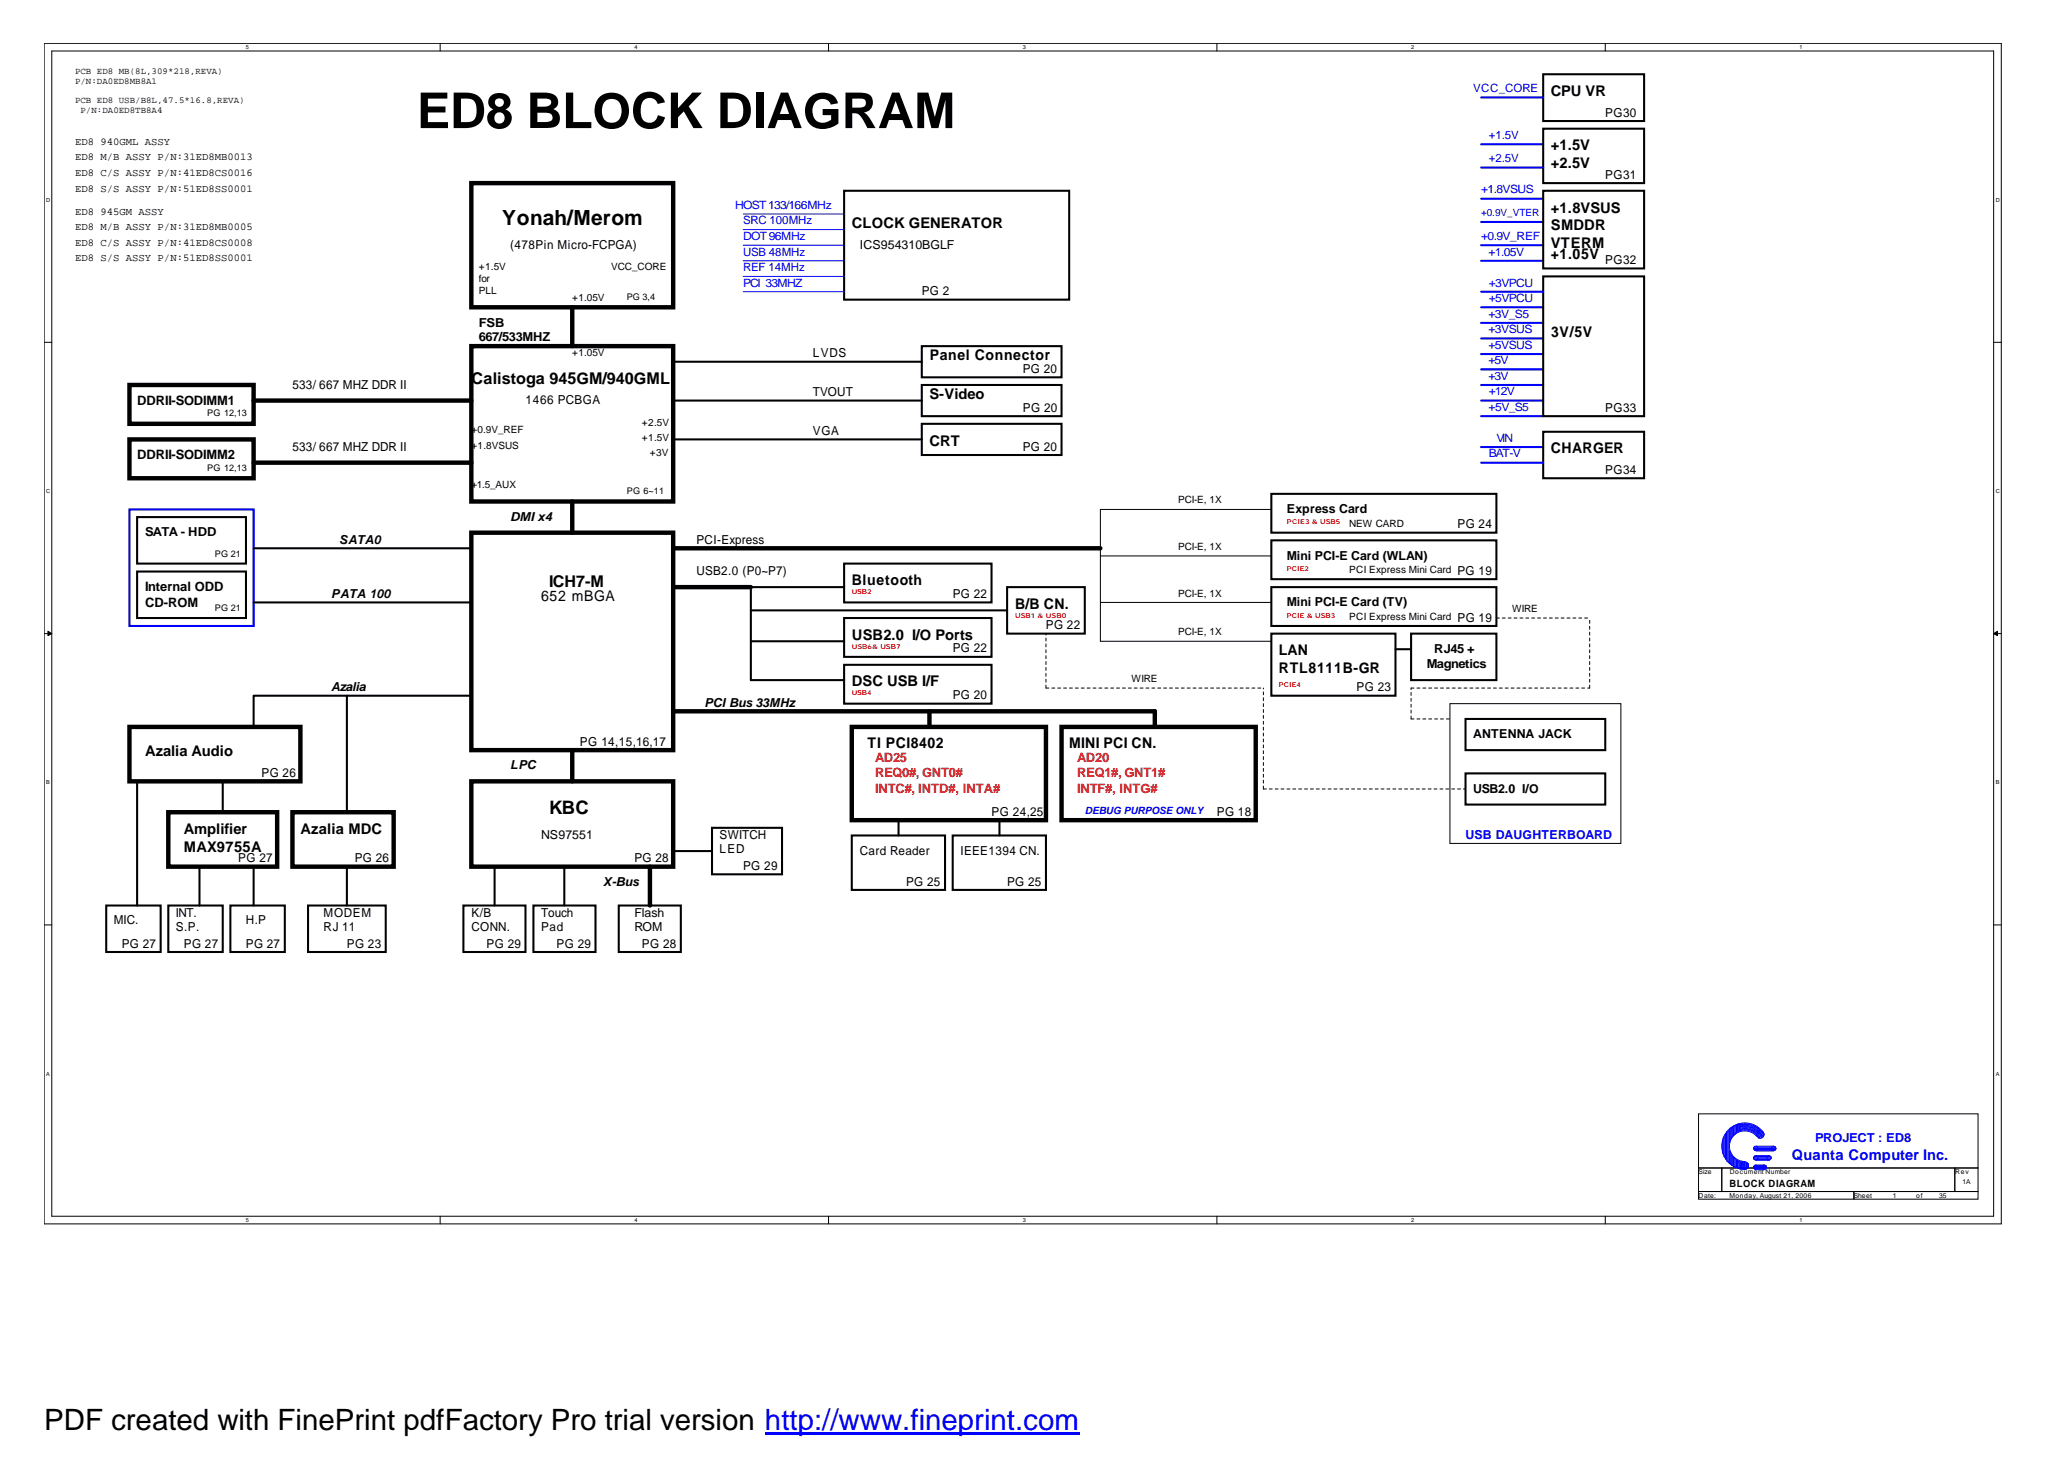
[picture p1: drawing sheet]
<svg xmlns="http://www.w3.org/2000/svg" width="297mm" height="210mm" viewBox="0 0 297 210" stroke-linecap="round" stroke-linejoin="round" font-family="sans-serif">
<defs><g id="words">
<text font-size="7.1" x="60" y="18.4">ED8 BLOCK DIAGRAM</text>
<text font-size="4.2" x="6.3" y="205.7">PDF created with FinePrint pdfFactory Pro trial version http://www.fineprint.com</text>
<text font-size="3" x="72.3" y="32.4">Yonah/Merom</text>
<text font-size="2.7" x="79" y="117.1">KBC</text>
<g font-size="2.3">
<text x="67.8" y="55.3">Calistoga 945GM/940GML</text>
<text x="79" y="84.4">ICH7-M</text>
</g>
<g font-size="2.1">
<text x="223.1" y="13.8">CPU VR</text>
<text x="223.1" y="21.6">+1.5V</text>
<text x="223.1" y="24.2">+2.5V</text>
<text x="122.6" y="32.8">CLOCK GENERATOR</text>
<text x="223.1" y="30.6">+1.8VSUS</text>
<text x="223.1" y="33.2">SMDDR</text>
<text x="223.1" y="35.7">VTERM</text>
<text x="223.1" y="37.3">+1.05V</text>
<text x="133.8" y="51.8">Panel Connector</text>
<text x="223.2" y="48.4">3V/5V</text>
<text x="133.7" y="57.4">S-Video</text>
<text x="133.7" y="64.1">CRT</text>
<text x="223.1" y="65.2">CHARGER</text>
<text x="77.9" y="86.4">652 mBGA</text>
<text x="122.6" y="84.2">Bluetooth</text>
<text x="146" y="87.6">B/B CN.</text>
<text x="122.6" y="92">USB2.0 I/O Ports</text>
<text x="184" y="94.2">LAN</text>
<text x="122.6" y="98.7">DSC USB I/F</text>
<text x="184" y="96.8">RTL8111B-GR</text>
<text x="124.8" y="107.7">TI PCI8402</text>
<text x="153.8" y="107.7">MINI PCI CN.</text>
<text x="20.9" y="108.8">Azalia Audio</text>
<text x="26.5" y="120">Amplifier</text>
<text x="43.2" y="120">Azalia MDC</text>
<text x="26.5" y="122.6">MAX9755A</text>
</g>
<text font-size="2.1" fill="#00f" x="257.8" y="166.9">Quanta Computer Inc.</text>
<g font-size="1.9">
<text x="19.7" y="58.2">DDRII-SODIMM1</text>
<text x="19.7" y="66">DDRII-SODIMM2</text>
<text x="20.9" y="85">Internal ODD</text>
<text x="20.9" y="87.3">CD-ROM</text>
</g>
<g font-size="1.9" fill="#f00">
<text x="125.9" y="109.6">AD25</text>
<text x="125.9" y="111.8">REQ0#, GNT0#</text>
<text x="155" y="109.6">AD20</text>
<text x="155" y="111.8">REQ1#, GNT1#</text>
<text x="125.9" y="114">INTC#, INTD#, INTA#</text>
<text x="155" y="114">INTF#, INTG#</text>
</g>
<g font-size="1.8">
<text x="231" y="16.8">PG30</text>
<text x="231" y="25.7">PG31</text>
<text x="73.4" y="35.8">(478Pin Micro-FCPGA)</text>
<text x="123.7" y="35.8">ICS954310BGLF</text>
<text x="231" y="38">PG32</text>
<text x="68.9" y="47">FSB</text>
<text x="132.6" y="42.5">PG 2</text>
<text x="68.9" y="49.1">667/533MHZ</text>
<text x="117" y="51.4">LVDS</text>
<text x="147.2" y="53.7">PG 20</text>
<text x="42.1" y="55.9">533/ 667 MHZ DDR II</text>
<text x="75.6" y="58.1">1466 PCBGA</text>
<text x="117" y="57">TVOUT</text>
<text x="147.2" y="59.2">PG 20</text>
<text x="231" y="59.2">PG33</text>
<text x="42.1" y="64.8">533/ 667 MHZ DDR II</text>
<text x="117" y="62.6">VGA</text>
<text x="147.2" y="64.8">PG 20</text>
<text x="231" y="68.2">PG34</text>
<text x="20.9" y="77.1">SATA - HDD</text>
<text x="73.4" y="74.9">DMI x4</text>
<text x="185.2" y="73.8">Express Card</text>
<text x="209.7" y="76">PG 24</text>
<text x="48.8" y="78.2">SATA0</text>
<text x="100.2" y="82.7">USB2.0 (P0~P7)</text>
<text x="100.2" y="78.2">PCI-Express</text>
<text x="185.2" y="80.5">Mini PCI-E Card (WLAN)</text>
<text x="209.7" y="82.7">PG 19</text>
<text x="47.7" y="86.1">PATA 100</text>
<text x="137.1" y="86.1">PG 22</text>
<text x="185.2" y="87.2">Mini PCI-E Card (TV)</text>
<text x="209.7" y="89.4">PG 19</text>
<text x="137.1" y="93.9">PG 22</text>
<text x="150.5" y="90.5">PG 22</text>
<text x="206.4" y="93.9">RJ45 +</text>
<text x="47.7" y="99.5">Azalia</text>
<text x="101.3" y="101.7">PCI Bus 33MHz</text>
<text x="137.1" y="100.6">PG 20</text>
<text x="195.2" y="99.5">PG 23</text>
<text x="205.3" y="96.2">Magnetics</text>
<text x="83.4" y="107.3">PG 14,15,16,17</text>
<text x="212" y="106.2">ANTENNA JACK</text>
<text x="37.6" y="111.8">PG 26</text>
<text x="73.4" y="110.6">LPC</text>
<text x="142.7" y="117.4">PG 24,25</text>
<text x="175.1" y="117.4">PG 18</text>
<text x="212" y="114.1">USB2.0 I/O</text>
<text x="34.3" y="124.1">PG 27</text>
<text x="51.1" y="124.1">PG 26</text>
<text x="77.9" y="120.7">NS97551</text>
<text x="91.3" y="124.1">PG 28</text>
<text x="103.5" y="120.7">SWITCH</text>
<text x="103.5" y="122.7">LED</text>
<text x="106.9" y="125.2">PG 29</text>
<text x="123.7" y="123">Card Reader</text>
<text x="138.2" y="123">IEEE1394 CN.</text>
<text x="25.3" y="131.9">INT.</text>
<text x="46.6" y="131.9">MODEM</text>
<text x="67.8" y="131.9">K/B</text>
<text x="77.9" y="131.9">Touch</text>
<text x="86.8" y="127.4">X-Bus</text>
<text x="91.3" y="131.9">Flash</text>
<text x="130.4" y="127.4">PG 25</text>
<text x="144.9" y="127.4">PG 25</text>
<text x="16.4" y="133">MIC.</text>
<text x="17.5" y="136.4">PG 27</text>
<text x="25.3" y="133.9">S.P.</text>
<text x="26.5" y="136.4">PG 27</text>
<text x="35.4" y="136.4">PG 27</text>
<text x="35.4" y="133">H.P</text>
<text x="46.6" y="133.9">RJ 11</text>
<text x="49.9" y="136.4">PG 23</text>
<text x="67.8" y="133.9">CONN.</text>
<text x="70" y="136.4">PG 29</text>
<text x="77.9" y="133.9">Pad</text>
<text x="80.1" y="136.4">PG 29</text>
<text x="91.3" y="133.9">ROM</text>
<text x="92.4" y="136.4">PG 28</text>
</g>
<g font-size="1.8" fill="#00f">
<text x="210.9" y="120.7">USB DAUGHTERBOARD</text>
<text x="261.2" y="164.4">PROJECT : ED8</text>
</g>
<g font-size="1.7" fill="#00f">
<text x="212" y="13.3">VCC_CORE</text>
<text x="214.2" y="23.3">+2.5V</text>
<text x="214.2" y="20">+1.5V</text>
<text x="213.1" y="27.8">+1.8VSUS</text>
<text x="105.8" y="30.1">HOST 133/166MHz</text>
<text x="106.9" y="32.3">SRC 100MHz</text>
<text x="106.9" y="34.5">DOT 96MHz</text>
<text x="213.1" y="34.5">+0.9V_REF</text>
<text x="106.9" y="41.2">PCI 33MHZ</text>
<text x="106.9" y="36.8">USB 48MHz</text>
<text x="106.9" y="39">REF 14MHz</text>
<text x="214.2" y="36.8">+1.05V</text>
<text x="214.2" y="41.2">+3VPCU</text>
<text x="214.2" y="47.9">+3VSUS</text>
<text x="214.2" y="45.7">+3V_S5</text>
<text x="214.2" y="43.4">+5VPCU</text>
<text x="214.2" y="50.2">+5VSUS</text>
<text x="214.2" y="52.4">+5V</text>
<text x="214.2" y="54.6">+3V</text>
<text x="214.2" y="59.1">+5V_S5</text>
<text x="214.2" y="56.9">+12V</text>
<text x="214.2" y="65.8">BAT-V</text>
<text x="215.3" y="63.6">VIN</text>
</g>
<g font-size="1.5">
<text x="10.8" y="20.8">ED8 940GML ASSY</text>
<text x="10.8" y="23.1">ED8 M/B ASSY P/N:31ED8MB0013</text>
<text x="10.8" y="25.3">ED8 C/S ASSY P/N:41ED8CS0016</text>
<text x="10.8" y="27.6">ED8 S/S ASSY P/N:51ED8SS0001</text>
<text x="10.8" y="30.9">ED8 945GM ASSY</text>
<text x="10.8" y="33.2">ED8 M/B ASSY P/N:31ED8MB0005</text>
<text x="10.8" y="35.4">ED8 C/S ASSY P/N:41ED8CS0008</text>
<text x="10.8" y="37.6">ED8 S/S ASSY P/N:51ED8SS0001</text>
</g>
<g font-size="1.4" fill="#00f">
<text x="213.1" y="31">+0.9V_VTER</text>
<text x="156.1" y="117.1">DEBUG PURPOSE ONLY</text>
</g>
<g font-size="1.4">
<text x="68.9" y="38.9">+1.5V</text>
<text x="68.9" y="40.6">for</text>
<text x="87.9" y="38.9">VCC_CORE</text>
<text x="68.9" y="42.3">PLL</text>
<text x="82.3" y="43.3">+1.05V</text>
<text x="82.3" y="51.2">+1.05V</text>
<text x="67.8" y="62.3">+0.9V_REF</text>
<text x="67.8" y="64.6">+1.8VSUS</text>
<text x="92.4" y="63.5">+1.5V</text>
<text x="92.4" y="61.2">+2.5V</text>
<text x="93.5" y="65.7">+3V</text>
<text x="67.8" y="70.2">+1.5_AUX</text>
<text x="169.5" y="72.4">PCI-E, 1X</text>
<text x="194.1" y="75.7">NEW CARD</text>
<text x="169.5" y="79.1">PCI-E, 1X</text>
<text x="194.1" y="82.4">PCI Express Mini Card</text>
<text x="169.5" y="85.8">PCI-E, 1X</text>
<text x="194.1" y="89.2">PCI Express Mini Card</text>
<text x="217.6" y="88">WIRE</text>
<text x="169.5" y="91.4">PCI-E, 1X</text>
<text x="162.8" y="98.1">WIRE</text>
<text x="248.8" y="170.7">BLOCK DIAGRAM</text>
</g>
<g font-size="1.3">
<text x="10.8" y="10.6">PCB ED8 MB(8L,309*218,REVA)</text>
<text x="10.8" y="12">P/N:DA0ED8MB8A1</text>
<text x="10.8" y="14.8">PCB ED8 USB/B8L,47.5*16.8,REVA)</text>
<text x="11.6" y="16.2">P/N:DA0ED8TB8A4</text>
<text x="90.2" y="43.2">PG 3,4</text>
<text x="29.8" y="59.9">PG 12,13</text>
<text x="29.8" y="67.7">PG 12,13</text>
<text x="90.2" y="71.1">PG 6~11</text>
<text x="30.9" y="80.1">PG 21</text>
<text x="30.9" y="87.9">PG 21</text>
</g>
<g font-size="1" fill="#f00">
<text x="185.2" y="75.5">PCIE3 &amp; USB5</text>
<text x="185.2" y="82.1">PCIE2</text>
<text x="122.6" y="85.5">USB2</text>
<text x="146.1" y="88.9">USB1 &amp; USB0</text>
<text x="185.2" y="88.9">PCIE &amp; USB3</text>
<text x="122.6" y="93.3">USB6&amp; USB7</text>
<text x="122.6" y="100">USB4</text>
<text x="184" y="98.9">PCIE4</text>
</g>
<g font-size="1">
<text x="244.4" y="168.9">Size</text>
<text x="244.4" y="172.3">Date:</text>
<text x="248.8" y="172.3">Monday, August 21, 2006</text>
<text x="248.9" y="168.9">Document Number</text>
<text x="266.7" y="172.3">Sheet</text>
<text x="272.3" y="172.3">1</text>
<text x="275.7" y="172.3">of</text>
<text x="279" y="172.3">35</text>
<text x="281.3" y="168.9">Rev</text>
<text x="282.4" y="170.3">1A</text>
</g>
<g font-size=".8">
<text x="35.4" y="7.1">5</text>
<text x="91.3" y="7.1">4</text>
<text x="147.2" y="7.1">3</text>
<text x="203" y="7.1">2</text>
<text x="258.9" y="7.1">1</text>
<text x="6.6" y="29">D</text>
<text x="287.1" y="29">D</text>
<text x="6.6" y="70.9">C</text>
<text x="287.1" y="70.9">C</text>
<text x="6.6" y="112.8">B</text>
<text x="287.1" y="112.8">B</text>
<text x="6.6" y="154.7">A</text>
<text x="287.1" y="154.7">A</text>
<text x="35.4" y="175.8">5</text>
<text x="91.3" y="175.8">4</text>
<text x="147.2" y="175.8">3</text>
<text x="203" y="175.8">2</text>
<text x="258.9" y="175.8">1</text>
</g>
</g></defs>
<g fill="none" stroke="#000" stroke-width=".14">
<path d="M6.3 6.2h281.7v169.9h-281.7zM7.5 7.3h279.4v167.7h-279.4zM63.3 6.2v1.1M119.2 6.2v1.1M175.1 6.2v1.1M231 6.2v1.1M6.3 49.2h1.2M286.9 49.2h1.1M158.3 80h24.6M182.9 73.3h-24.6v19h24.6M6.3 91.2h1.2M158.3 86.7h24.6"/>
<path d="M286.9 91.2h1.1M208.6 101.2h24.6v20.1h-24.6zM6.3 133.1h1.2M286.9 133.1h1.1M63.3 175v1.1M119.2 175v1.1M175.1 175v1.1M231 175v1.1M244.4 160.2h40.2v7.8h-40.2zM244.4 168h3.3v3.4h-3.3zM244.4 171.4h22.3v1.1h-22.3zM247.7 168h33.6v3.4h-33.6z"/>
<path d="M266.7 171.4h17.9v1.1h-17.9zM281.3 168h3.3v3.4h-3.3z"/>
</g>
<g fill="#000" stroke="#000" stroke-width=".14">
<path d="M6.9 90.8l.6 .4-.6 .3z" fill-rule="evenodd"/>
<path d="M286.9 91.2l.5-.4v.7z" fill-rule="evenodd"/>
</g>
<path d="M150.5 99h31.3M150.5 99v-7.8M203 99h25.7M215.3 88.9h13.4M228.7 99v-10.1M181.8 113.5v-14.5M181.8 113.5h29.1M203 103.4h5.6M203 103.4v-4.4" fill="none" stroke="#000" stroke-width=".14" stroke-dasharray=".4"/>
<g fill="none" stroke="#00f" stroke-width=".3">
<path d="M213.1 14h8.9M213.1 28.6h8.9M213.1 31.9h8.9M213.1 37.5h8.9M213.1 35.3h8.9M213.1 20.8h8.9M213.1 24.1h8.9M213.1 44.2h8.9M213.1 57.6h8.9M213.1 55.4h8.9M213.1 48.7h8.9M213.1 53.1h8.9"/>
<path d="M213.1 50.9h8.9M213.1 46.5h8.9M213.1 59.9h8.9M213.1 42h8.9M18.6 73.3h17.9v16.8h-17.9zM213.1 64.3h8.9M213.1 66.6h8.9M110.1 206.3h45.2"/>
</g>
<g fill="none" stroke="#000" stroke-width=".3">
<path d="M222 18.5h14.6v7.8h-14.6zM222 10.7h14.6v6.7h-14.6zM121.5 27.4h32.3v15.7h-32.3zM222 39.8h14.6v20.1h-14.6zM222 27.4h14.6v11.2h-14.6zM96.9 52h35.7M96.9 57.6h35.7M132.6 49.8h20.1v4.5h-20.1zM132.6 55.4h20.1v4.5h-20.1zM19.7 74.4h15.7v6.7h-15.7zM36.5 78.9h31.3M96.9 63.2h35.7"/>
<path d="M132.6 61h20.1v4.5h-20.1zM182.9 71h32.4v5.6h-32.4zM182.9 77.7h32.4v5.6h-32.4zM222 62.1h14.6v6.7h-14.6zM19.7 82.2h15.7v6.7h-15.7zM36.5 86.7h31.3M108 87.8h36.9M108 92.3h13.5M121.5 88.9h21.2v5.6h-21.2zM121.5 81.1h21.2v5.6h-21.2zM121.5 95.6h21.2v5.6h-21.2zM121.5 84.5h-13.5v13.3h13.5"/>
<path d="M144.9 84.5h11.2v6.7h-11.2zM182.9 84.5h32.4v5.6h-32.4zM182.9 91.2h17.9v8.9h-17.9zM200.8 93.4h2.2M203 91.2h12.3v6.6h-12.3zM19.7 112.4v17.9M32 112.4v4.5M49.9 100.1v16.8M67.8 100.1h-31.3v4.5M102.4 119.1h10.1v6.7h-10.1zM129.3 118v2.2M143.8 118v2.2"/>
<path d="M210.9 103.4h20.1v4.5h-20.1zM210.9 111.3h20.1v4.5h-20.1zM15.3 130.3h7.8v6.7h-7.8zM24.2 130.3h7.8v6.7h-7.8zM28.7 124.7v5.6M33.1 130.3h7.9v6.7h-7.9zM36.5 124.7v5.6M44.3 130.3h11.2v6.7h-11.2zM49.9 124.7v5.6M66.7 130.3h8.9v6.7h-8.9zM71.2 124.7v5.6M76.8 130.3h8.9v6.7h-8.9z"/>
<path d="M81.2 124.7v5.6M89 130.3h9v6.7h-9zM96.9 122.4h5.5M122.6 120.2h13.4v7.8h-13.4zM137.1 120.2h13.4v7.8h-13.4z"/>
</g>
<g fill="none" stroke="#000" stroke-width=".63">
<path d="M67.8 26.3h29.1v17.9h-29.1zM18.6 55.4h17.9v5.6h-17.9zM36.5 57.6h31.3M67.8 49.8h29.1v22.4h-29.1zM82.3 44.2v5.6M18.6 63.2h17.9v5.6h-17.9zM36.5 66.6h31.3M67.8 76.6h29.1v31.3h-29.1zM82.3 72.2v4.4M96.9 78.9h61.4M96.9 84.5h11.1M18.6 104.6h24.6v7.8h-24.6z"/>
<path d="M24.2 116.9h15.7v7.8h-15.7zM42.1 116.9h14.5v7.8h-14.5zM67.8 112.4h29.1v12.3h-29.1zM82.3 107.9v4.5M96.9 102.3h69.3v2.3M122.6 104.6h27.9v13.4h-27.9zM133.7 102.3v2.3M152.7 104.6h28v13.4h-28zM93.5 124.7v5.6"/>
</g>
<g fill="none" stroke="#00f" stroke-width=".14">
<path d="M106.9 30.8h14.6M106.9 33h14.6M106.9 35.3h14.6M106.9 37.5h14.6M106.9 39.8h14.6M106.9 42h14.6M247.9 164.1v1.9v-2.2l.2-.2v2.8l.1 .1v-3.2l.1-.2v3.6l.1 .1v-3.8l.1-.1v4.2M248.8 162.4v2l.2-.4v-1.6h.1v1.4l.1-.1v-1.5l.1-.1v1.4l.1-.2v-1.3h.1v1.3l.1-.2v-1.1l.2-.1v1.1l.1-.1v-1l.1-.1v1.1M250.1 161.8l.1-.1v1.1l-.1-.1zM250.2 162.7a2.31 2.31 0 0 1 2.9 1.1M250.2 162.6a2.54 2.54 0 0 1 3 1.2M250.2 162.5a2.65 2.65 0 0 1 3 1.1"/>
<path d="M250.2 162.4a2.74 2.74 0 0 1 3.2 1.3M250.2 162.2a2.79 2.79 0 0 1 3.3 1.5M250.2 162.2a2.93 2.93 0 0 1 3.4 1.3M250.2 162a2.93 2.93 0 0 1 3.5 1.5M250.2 167.1v.9h-.1v-.9l-.1-.2v1.1h-.1v-1.1l-.1-.1v1.2h-.2v-1.3l-.1-.1v1.2h-.1v-1.3l-.1-.1v1.3l-.1-.1v-1.3l-.1-.3v1.5l-.1-.1v-1.6l-.2-.2v1.7v-4.6l-.2 .1v4.3M250.2 167.1h.1v.9h.1v-.9h.1v1.1h-.2l.4-1.1v1.1v-.2v-.9l.2 .3v.8h.1v-.9h.1v.9h.1v-.9h.1v.9l.1-.2v-.6l.1 .1v.5M250.3 161.9a3.1 3.1 0 0 1 3.4 1.5M250.3 162.7v-.9a3.2 3.2 0 0 1 3.5 1.5M252.4 165h3v.2h-3.1h3.3l-.2 .2h-3l.2 .1h2.8M252.4 167.7h1.7v.1h-1.8v.2h1.9h-.1h-1.8l.3 .2h1.5M252.4 166.4h2.4v.1h-2.4l-.1 .1h2.6l-.1 .1h-2.5l.3 .1h2.1M252.6 167.6h1.3"/>
<path d="M252.6 168.3h1.3M252.6 166.9h2M252.6 166.3h2M252.6 165.6h2.6M252.6 164.9h2.6M252.8 163.5a2.21 2.21 0 0 0-3.7 .5 2.21 2.21 0 0 0 2 3.1M253.7 162.8a3.3 3.3 0 0 0-5.7 .7 3.3 3.3 0 0 0 3.1 4.7"/>
<circle cx="251" cy="167.7" r=".55"/>
<circle cx="252.6" cy="166.6" r=".32"/>
<circle cx="252.6" cy="165.2" r=".32"/>
<circle cx="252.6" cy="167.9" r=".32"/>
<circle cx="253.3" cy="163.2" r=".54"/>
<circle cx="253.8" cy="167.9" r=".32"/>
<circle cx="254.5" cy="166.6" r=".32"/>
<circle cx="255.2" cy="165.2" r=".32"/>
</g>
<use href="#words"/>
</svg>
